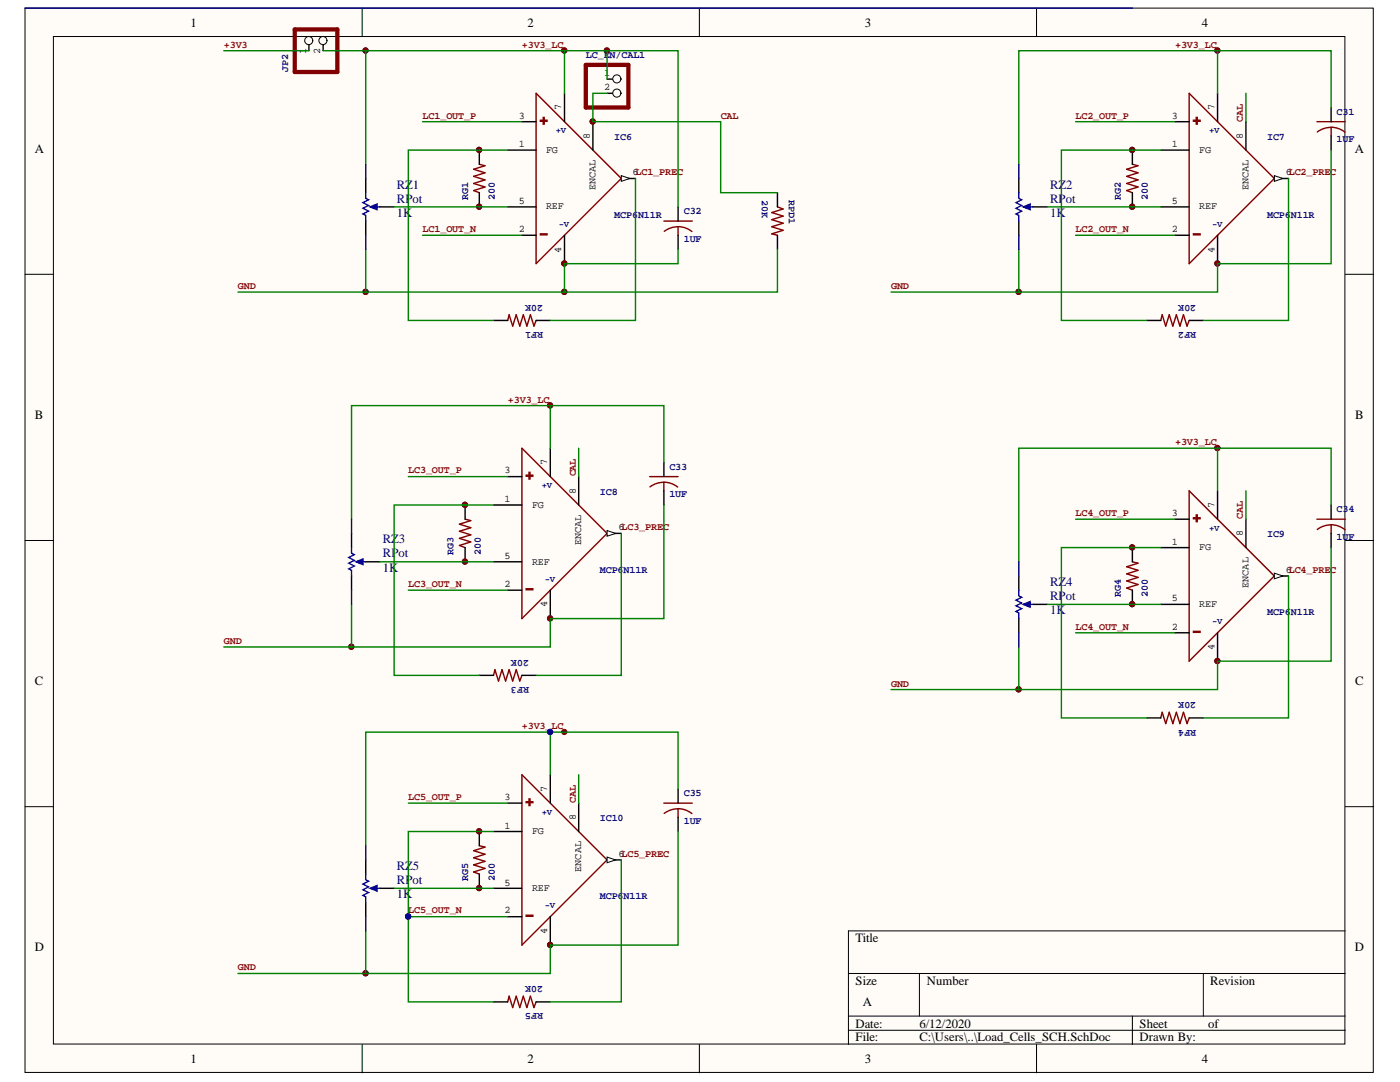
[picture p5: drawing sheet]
<svg xmlns="http://www.w3.org/2000/svg" width="279mm" height="216mm" viewBox="0 0 279 216" stroke-linecap="round" stroke-linejoin="round" font-family="sans-serif">
<defs><g id="words">
<g font-size="2.5">
<text x="38" y="5.3">1</text>
<text x="105.2" y="5.3">2</text>
<text x="172.6" y="5.3">3</text>
<text x="239.9" y="5.3">4</text>
<text x="6.9" y="30.4">A</text>
<text x="270.4" y="30.4">A</text>
<text x="6.9" y="83.6">B</text>
<text x="270.5" y="83.6">B</text>
<text x="6.9" y="136.7">C</text>
<text x="270.5" y="136.7">C</text>
<text x="6.9" y="189.8">D</text>
<text x="170.7" y="188">Title</text>
<text x="270.4" y="189.8">D</text>
<text x="170.7" y="196.6">Size</text>
<text x="184.9" y="196.6">Number</text>
<text x="241.5" y="196.6">Revision</text>
<text x="172.2" y="200.8">A</text>
<text x="170.7" y="205">Date:</text>
<text x="170.7" y="207.8">File:</text>
<text x="183.5" y="205">6/12/2020</text>
<text x="183.5" y="207.8">C:\Users\..\Load_Cells_SCH.SchDoc</text>
<text x="227.4" y="205">Sheet</text>
<text x="227.4" y="207.8">Drawn By:</text>
<text x="241.1" y="205">of</text>
<text x="38" y="212.1">1</text>
<text x="105.2" y="212.1">2</text>
<text x="172.6" y="212.1">3</text>
<text x="239.9" y="212.1">4</text>
</g>
<g font-size="2.5" fill="#000080">
<text x="79.2" y="37.6">RZ1</text>
<text x="79.2" y="40.4">RPot</text>
<text x="209.6" y="37.6">RZ2</text>
<text x="209.6" y="40.4">RPot</text>
<text x="79.2" y="43.3">1K</text>
<text x="209.6" y="43.3">1K</text>
<text x="76.4" y="108.4">RZ3</text>
<text x="76.4" y="111.2">RPot</text>
<text x="76.4" y="114.1">1K</text>
<text x="209.6" y="116.9">RZ4</text>
<text x="209.6" y="119.8">RPot</text>
<text x="209.6" y="122.6">1K</text>
<text x="79.2" y="173.6">RZ5</text>
<text x="79.2" y="179.2">1K</text>
<text x="79.2" y="176.4">RPot</text>
</g>
<g font-size="2" fill="#800000">
<text x="44.7" y="9.6">+3V3</text>
<text x="104.1" y="9.6">+3V3_LC</text>
<text x="234.5" y="9.6">+3V3_LC</text>
<text x="84.4" y="23.7">LC1_OUT_P</text>
<text x="143.8" y="23.7">CAL</text>
<text x="214.6" y="23.7">LC2_OUT_P</text>
<text x="248.1" y="24.3" transform="rotate(-90 248.1 24.3)">CAL</text>
<text x="84.4" y="46.4">LC1_OUT_N</text>
<text x="214.6" y="46.4">LC2_OUT_N</text>
<text x="47.5" y="57.7">GND</text>
<text x="177.8" y="57.7">GND</text>
<text x="101.4" y="80.4">+3V3_LC</text>
<text x="234.5" y="88.8">+3V3_LC</text>
<text x="81.5" y="94.5">LC3_OUT_P</text>
<text x="114.9" y="95.1" transform="rotate(-90 114.9 95.1)">CAL</text>
<text x="214.6" y="103">LC4_OUT_P</text>
<text x="248.1" y="103.6" transform="rotate(-90 248.1 103.6)">CAL</text>
<text x="81.5" y="117.1">LC3_OUT_N</text>
<text x="214.6" y="125.7">LC4_OUT_N</text>
<text x="44.7" y="128.5">GND</text>
<text x="177.8" y="137">GND</text>
<text x="104.1" y="145.5">+3V3_LC</text>
<text x="81.5" y="159.7">LC5_OUT_P</text>
<text x="114.9" y="160.3" transform="rotate(-90 114.9 160.3)">CAL</text>
<text x="81.5" y="182.3">LC5_OUT_N</text>
<text x="47.5" y="193.6">GND</text>
</g>
<g font-size="2">
<text x="61.1" y="10.7" transform="rotate(-90 61.1 10.7)">1</text>
<text x="63.9" y="10.7" transform="rotate(-90 63.9 10.7)">2</text>
<text x="120.6" y="15.2">1</text>
<text x="103.6" y="23.7">3</text>
<text x="112" y="22" transform="rotate(-90 112 22)">7</text>
<text x="120.6" y="18">2</text>
<text x="233.8" y="23.7">3</text>
<text x="242.4" y="22" transform="rotate(-90 242.4 22)">7</text>
<text x="103.6" y="29.3">1</text>
<text x="117.7" y="27.7" transform="rotate(-90 117.7 27.7)">8</text>
<text x="233.8" y="29.3">1</text>
<text x="248.1" y="27.7" transform="rotate(-90 248.1 27.7)">8</text>
<text x="109" y="30.4">FG</text>
<text x="126.2" y="35">6LC1_PREC</text>
<text x="239.3" y="30.4">FG</text>
<text x="256.6" y="35">6LC2_PREC</text>
<text x="103.6" y="40.7">5</text>
<text x="109" y="41.8">REF</text>
<text x="118.9" y="37.9" transform="rotate(-90 118.9 37.9)">ENCAL</text>
<text x="233.8" y="40.7">5</text>
<text x="239.3" y="41.8">REF</text>
<text x="249.2" y="37.9" transform="rotate(-90 249.2 37.9)">ENCAL</text>
<text x="103.6" y="46.4">2</text>
<text x="233.8" y="46.4">2</text>
<text x="112" y="50.4" transform="rotate(-90 112 50.4)">4</text>
<text x="242.4" y="50.4" transform="rotate(-90 242.4 50.4)">4</text>
<text x="100.7" y="94.5">3</text>
<text x="109.2" y="92.9" transform="rotate(-90 109.2 92.9)">7</text>
<text x="100.7" y="100.1">1</text>
<text x="106.2" y="101.3">FG</text>
<text x="114.9" y="98.5" transform="rotate(-90 114.9 98.5)">8</text>
<text x="242.4" y="101.3" transform="rotate(-90 242.4 101.3)">7</text>
<text x="123.4" y="105.8">6LC3_PREC</text>
<text x="233.8" y="103">3</text>
<text x="248.1" y="107" transform="rotate(-90 248.1 107)">8</text>
<text x="100.7" y="111.5">5</text>
<text x="106.2" y="112.7">REF</text>
<text x="116" y="108.8" transform="rotate(-90 116 108.8)">ENCAL</text>
<text x="233.8" y="108.7">1</text>
<text x="239.3" y="109.8">FG</text>
<text x="100.7" y="117.1">2</text>
<text x="249.2" y="117.2" transform="rotate(-90 249.2 117.2)">ENCAL</text>
<text x="256.6" y="114.4">6LC4_PREC</text>
<text x="109.2" y="121.2" transform="rotate(-90 109.2 121.2)">4</text>
<text x="233.8" y="125.7">2</text>
<text x="233.8" y="120">5</text>
<text x="239.3" y="121.1">REF</text>
<text x="242.4" y="129.7" transform="rotate(-90 242.4 129.7)">4</text>
<text x="100.7" y="159.7">3</text>
<text x="109.2" y="158" transform="rotate(-90 109.2 158)">7</text>
<text x="100.7" y="165.4">1</text>
<text x="106.2" y="166.5">FG</text>
<text x="114.9" y="163.7" transform="rotate(-90 114.9 163.7)">8</text>
<text x="116" y="173.9" transform="rotate(-90 116 173.9)">ENCAL</text>
<text x="123.4" y="171">6LC5_PREC</text>
<text x="100.7" y="176.7">5</text>
<text x="106.2" y="177.8">REF</text>
<text x="100.7" y="182.3">2</text>
<text x="109.2" y="186.4" transform="rotate(-90 109.2 186.4)">4</text>
</g>
<g font-size="2" fill="#000080">
<text x="116.9" y="11.7">LC_E</text>
<text x="121.7" y="11.7">N/CAL1</text>
<text x="57.5" y="14.4" transform="rotate(-90 57.5 14.4)">JP2</text>
<text x="266.8" y="23">C31</text>
<text x="122.6" y="27.9">IC6</text>
<text x="252.9" y="27.9">IC7</text>
<text x="266.8" y="28.3">1UF</text>
<text x="93.4" y="39.8" transform="rotate(-90 93.4 39.8)">RG1</text>
<text x="98.7" y="39.8" transform="rotate(-90 98.7 39.8)">200</text>
<text x="152" y="39.8" transform="rotate(90 152 39.8)">20K</text>
<text x="157.4" y="39.8" transform="rotate(90 157.4 39.8)">RPD1</text>
<text x="223.7" y="39.8" transform="rotate(-90 223.7 39.8)">RG2</text>
<text x="229.1" y="39.8" transform="rotate(-90 229.1 39.8)">200</text>
<text x="122.6" y="43.5">MCP6</text>
<text x="127.3" y="43.5">N11R</text>
<text x="136.5" y="42.8">C32</text>
<text x="252.9" y="43.5">MCP6</text>
<text x="257.6" y="43.5">N11R</text>
<text x="136.5" y="48.2">1UF</text>
<text x="108.4" y="60.9" transform="rotate(-180 108.4 60.9)">20K</text>
<text x="238.8" y="60.9" transform="rotate(-180 238.8 60.9)">20K</text>
<text x="108.4" y="66.2" transform="rotate(-180 108.4 66.2)">RF1</text>
<text x="238.8" y="66.2" transform="rotate(-180 238.8 66.2)">RF2</text>
<text x="133.6" y="93.8">C33</text>
<text x="119.7" y="98.8">IC8</text>
<text x="133.6" y="99.2">1UF</text>
<text x="252.9" y="107.2">IC9</text>
<text x="266.8" y="102.3">C34</text>
<text x="266.8" y="107.7">1UF</text>
<text x="90.5" y="110.7" transform="rotate(-90 90.5 110.7)">RG3</text>
<text x="95.9" y="110.7" transform="rotate(-90 95.9 110.7)">200</text>
<text x="119.7" y="114.4">MCP6</text>
<text x="124.5" y="114.4">N11R</text>
<text x="223.7" y="119.2" transform="rotate(-90 223.7 119.2)">RG4</text>
<text x="229.1" y="119.2" transform="rotate(-90 229.1 119.2)">200</text>
<text x="252.9" y="122.8">MCP6</text>
<text x="257.6" y="122.8">N11R</text>
<text x="105.6" y="131.7" transform="rotate(-180 105.6 131.7)">20K</text>
<text x="105.6" y="137" transform="rotate(-180 105.6 137)">RF3</text>
<text x="238.8" y="140.2" transform="rotate(-180 238.8 140.2)">20K</text>
<text x="238.8" y="145.6" transform="rotate(-180 238.8 145.6)">RF4</text>
<text x="136.5" y="158.9">C35</text>
<text x="119.7" y="163.9">IC10</text>
<text x="136.5" y="164.3">1UF</text>
<text x="93.4" y="175.8" transform="rotate(-90 93.4 175.8)">RG5</text>
<text x="98.7" y="175.8" transform="rotate(-90 98.7 175.8)">200</text>
<text x="119.7" y="179.5">MCP6</text>
<text x="124.5" y="179.5">N11R</text>
<text x="108.4" y="196.8" transform="rotate(-180 108.4 196.8)">20K</text>
<text x="108.4" y="202.2" transform="rotate(-180 108.4 202.2)">RF5</text>
</g>
<g font-size="1.8" fill="#000080">
<text x="110.9" y="26.6">+V</text>
<text x="241.3" y="26.6">+V</text>
<text x="111.5" y="45.3">-V</text>
<text x="241.9" y="45.3">-V</text>
<text x="108.1" y="97.4">+V</text>
<text x="241.3" y="105.9">+V</text>
<text x="108.7" y="116.1">-V</text>
<text x="241.9" y="124.6">-V</text>
<text x="108.1" y="162.6">+V</text>
<text x="108.7" y="181.3">-V</text>
</g>
</g></defs>
<g fill="#fffcf8" stroke="#000" stroke-width=".2">
<path d="M5 1.6h269.1v212.4h-269.1z"/>
<path d="M10.7 7.3h257.7v201h-257.7z"/>
</g>
<g fill="none" stroke="#000" stroke-width=".2">
<path d="M72.3 1.6v5.7M139.6 1.6v5.7M206.9 1.6v5.7M5 54.7h5.7M268.5 54.7h5.7M5 107.8h5.7M268.5 107.8h5.7M5 161h5.7M268.5 161h5.7M169.3 194.2h99.2M183.5 194.2v8.5M240.2 194.2v8.5"/>
<path d="M268.5 185.7h-99.2v22.7M72.3 208.4v5.7M139.6 208.4v5.7M169.3 202.7h99.2M169.3 205.6h99.2M206.9 208.4v5.7M226 202.7v5.7"/>
</g>
<g fill="#000080" stroke="#000080" stroke-width=".2">
<circle cx="70.1" cy="129.1" r=".52"/>
<circle cx="72.9" cy="194.2" r=".52"/>
<circle cx="72.9" cy="58.2" r=".52"/>
<circle cx="72.9" cy="10.1" r=".52"/>
<circle cx="92.8" cy="112.1" r=".52"/>
<circle cx="92.8" cy="100.7" r=".52"/>
<circle cx="95.6" cy="177.2" r=".52"/>
<circle cx="95.6" cy="165.9" r=".52"/>
<circle cx="95.6" cy="41.2" r=".52"/>
<circle cx="95.6" cy="29.9" r=".52"/>
<circle cx="109.8" cy="188.5" r=".52"/>
<circle cx="109.8" cy="123.4" r=".52"/>
<circle cx="109.8" cy="80.9" r=".52"/>
<circle cx="112.6" cy="58.2" r=".52"/>
<circle cx="112.6" cy="52.6" r=".52"/>
<circle cx="112.6" cy="10.1" r=".52"/>
<circle cx="118.3" cy="24.2" r=".52"/>
<circle cx="121.1" cy="10.1" r=".52"/>
<circle cx="203.3" cy="137.6" r=".52"/>
<circle cx="203.3" cy="58.2" r=".52"/>
<circle cx="225.9" cy="120.6" r=".52"/>
<circle cx="225.9" cy="109.2" r=".52"/>
<circle cx="225.9" cy="41.2" r=".52"/>
<circle cx="225.9" cy="29.9" r=".52"/>
<circle cx="242.9" cy="131.9" r=".52"/>
<circle cx="242.9" cy="89.4" r=".52"/>
<circle cx="242.9" cy="52.6" r=".52"/>
<circle cx="242.9" cy="10.1" r=".52"/>
</g>
<path d="M107 18.6l17 17-17 17z" fill="none" stroke="#800000" stroke-width=".28"/>
<g fill="#800000" stroke="#800000" stroke-width=".28">
<path d="M108.4 23.4h.2v1.4h-.2z"/>
<path d="M107.8 24h1.4v.2h-1.4z"/>
<path d="M107.8 46.7h1.4v.2h-1.4z"/>
</g>
<path d="M112.7 18.6v5.7M104.2 24.3h2.8M124 35.6h2.8M104.2 46.9h2.8M112.7 46.9v5.7" fill="none" stroke="#000" stroke-width=".28"/>
<path d="M124 35l1.7 .6-1.7 .6z" fill="#fffcf8"/>
<path d="M124 35l1.7 .6-1.7 .6z" fill="none" stroke="#000" stroke-width=".2"/>
<path d="M61.7 7.3v2.8M95.7 29.9v2.9M95.7 38.4v2.9M101.3 29.9h5.7M118.3 24.3v5.6M101.3 41.3h5.7M135.3 41.3v2.8M135.3 46.9v2.9M98.5 63.9h2.8M107 63.9h2.8" fill="none" stroke="#000" stroke-width=".28"/>
<path d="M95.7 32.8l1.1 .3-2.3 .7 2.3 .7-2.3 .7 2.3 .7-2.3 .7 2.3 .7-2.3 .7 1.2 .4M132.5 44.1h5.7M132.6 46.2l1.3-.7 1.4-.3v1.7M135.3 45.2l1.5 .3 1.3 .7M101.3 63.9l.3-1.1 .7 2.3 .7-2.3 .7 2.3 .7-2.3 .7 2.3 .8-2.3 .7 2.3 .4-1.2" fill="none" stroke="#800000" stroke-width=".28"/>
<path d="M58.8 5.9h8.5v8.5h-8.5z" fill="none" stroke="#800000" stroke-width=".85"/>
<circle cx="61.6" cy="8.1" r=".81" fill="#fffcf8" stroke="#000" stroke-width=".2"/>
<path d="M64.5 7.3v2.8" fill="none" stroke="#000" stroke-width=".28"/>
<circle cx="64.4" cy="8.1" r=".81" fill="#fffcf8" stroke="#000" stroke-width=".2"/>
<path d="M155.2 41.3l1.1 .4-2.3 .7 2.3 .7-2.3 .7 2.3 .7-2.3 .7 2.3 .8-2.3 .7 1.2 .2" fill="none" stroke="#800000" stroke-width=".28"/>
<path d="M121.2 15.8h2.8M155.2 38.4v2.9M155.2 46.9v2.9" fill="none" stroke="#000" stroke-width=".28"/>
<path d="M116.9 13h8.5v8.5h-8.5z" fill="none" stroke="#800000" stroke-width=".85"/>
<circle cx="123.1" cy="15.7" r=".81" fill="#fffcf8" stroke="#000" stroke-width=".2"/>
<path d="M121.2 18.6h2.8" fill="none" stroke="#000" stroke-width=".28"/>
<circle cx="123.1" cy="18.6" r=".81" fill="#fffcf8" stroke="#000" stroke-width=".2"/>
<g fill="#800000" stroke="#800000" stroke-width=".2">
<circle cx="72.9" cy="58.2" r=".52"/>
<circle cx="112.6" cy="52.6" r=".52"/>
<circle cx="112.6" cy="58.2" r=".52"/>
<circle cx="112.6" cy="10.1" r=".52"/>
<circle cx="121.1" cy="10.1" r=".52"/>
<circle cx="72.9" cy="10.1" r=".52"/>
<circle cx="95.6" cy="29.9" r=".52"/>
<circle cx="95.6" cy="41.2" r=".52"/>
<circle cx="118.3" cy="24.2" r=".52"/>
</g>
<path d="M237.3 18.6l17 17-17 17z" fill="none" stroke="#800000" stroke-width=".28"/>
<g fill="#800000" stroke="#800000" stroke-width=".28">
<path d="M238.7 23.4h.2v1.4h-.2z"/>
<path d="M238.2 24h1.3v.2h-1.3z"/>
<path d="M238.2 46.7h1.3v.2h-1.3z"/>
</g>
<path d="M243 18.6v5.7M234.5 24.3h2.8M254.3 35.6h2.9M234.5 46.9h2.8M243 46.9v5.7" fill="none" stroke="#000" stroke-width=".28"/>
<path d="M254.3 35l1.7 .6-1.7 .6z" fill="#fffcf8"/>
<path d="M254.3 35l1.7 .6-1.7 .6z" fill="none" stroke="#000" stroke-width=".2"/>
<g fill="none" stroke="#000" stroke-width=".28">
<path d="M226 29.9v2.9M226 38.4v2.9M231.7 29.9h5.6M248.7 24.3v5.6M265.7 21.5v2.8M265.7 27.1v2.8M231.7 41.3h5.6M228.8 63.9h2.9M237.3 63.9h2.9M243 97.9v5.7M234.5 103.6h2.8M254.3 114.9h2.9"/>
<path d="M234.5 126.3h2.8M243 126.3v5.6"/>
</g>
<path d="M226 32.8l1.1 .3-2.2 .7 2.2 .7-2.2 .7 2.2 .7-2.2 .7 2.2 .7-2.2 .7 1.1 .4M262.8 24.3h5.7M265.7 25.4l1.4 .2 1.3 .8M265.7 25.4l-1.5 .2-1.3 .7M265.7 25.4v1.7M231.7 63.9l.2-1.1 .7 2.3 .8-2.3 .7 2.3 .7-2.3 .7 2.3 .7-2.3 .7 2.3 .4-1.2M237.3 97.9l17 17-17 17z" fill="none" stroke="#800000" stroke-width=".28"/>
<g fill="#800000" stroke="#800000" stroke-width=".28">
<path d="M238.7 102.8h.2v1.3h-.2z"/>
<path d="M238.2 103.3h1.3v.2h-1.3z"/>
<path d="M238.2 126h1.3v.2h-1.3z"/>
</g>
<path d="M254.3 114.4l1.7 .5-1.7 .6z" fill="#fffcf8"/>
<path d="M254.3 114.4l1.7 .5-1.7 .6z" fill="none" stroke="#000" stroke-width=".2"/>
<g fill="none" stroke="#000" stroke-width=".28">
<path d="M101.3 95.1h2.9M109.8 89.4v5.7M101.3 117.8h2.9M109.8 117.8v5.6M121.2 106.4h2.8M226 109.3v2.8M226 117.8v2.8M231.7 109.3h5.6M248.7 103.6v5.7M265.7 100.8v2.8M265.7 106.4v2.9M231.7 120.6h5.6"/>
<path d="M228.8 143.3h2.9M237.3 143.3h2.9"/>
</g>
<path d="M104.2 89.4l17 17-17 17zM226 112.1l1.1 .3-2.2 .7 2.2 .7-2.2 .7 2.2 .7-2.2 .7 2.2 .7-2.2 .7 1.1 .5M262.8 103.6h5.7M265.7 104.7l1.4 .3 1.3 .7M265.7 104.7l-1.5 .3-1.3 .7M265.7 104.7v1.7M231.7 143.3l.2-1.2 .7 2.3 .8-2.3 .7 2.3 .7-2.3 .7 2.3 .7-2.3 .7 2.3 .4-1.1" fill="none" stroke="#800000" stroke-width=".28"/>
<g fill="#800000" stroke="#800000" stroke-width=".2">
<circle cx="203.3" cy="58.2" r=".52"/>
<circle cx="242.9" cy="52.6" r=".52"/>
<circle cx="203.3" cy="137.6" r=".52"/>
<circle cx="242.9" cy="131.9" r=".52"/>
<circle cx="242.9" cy="10.1" r=".52"/>
<circle cx="242.9" cy="89.4" r=".52"/>
<circle cx="225.9" cy="29.9" r=".52"/>
<circle cx="225.9" cy="41.2" r=".52"/>
<circle cx="225.9" cy="109.2" r=".52"/>
<circle cx="225.9" cy="120.6" r=".52"/>
</g>
<g fill="#800000" stroke="#800000" stroke-width=".28">
<path d="M105.6 94.3h.2v1.3h-.2z"/>
<path d="M105 94.8h1.3v.2h-1.3z"/>
<path d="M105 117.5h1.3v.2h-1.3z"/>
</g>
<path d="M121.2 105.9l1.7 .5-1.7 .6z" fill="#fffcf8"/>
<path d="M121.2 105.9l1.7 .5-1.7 .6z" fill="none" stroke="#000" stroke-width=".2"/>
<g fill="none" stroke="#000" stroke-width=".28">
<path d="M115.5 95.1v5.7M132.5 92.3v2.8M132.5 97.9v2.9M92.8 100.8v2.8M92.8 109.3v2.8M98.5 100.8h5.7M98.5 112.1h5.7M95.7 134.8h2.8M104.2 134.8h2.8M109.8 154.6v5.7M101.3 160.3h2.9M121.2 171.6h2.8"/>
<path d="M101.3 182.9h2.9M109.8 182.9v5.7"/>
</g>
<path d="M129.7 95.1h5.6M129.7 97.2l1.3-.7 1.5-.3v1.7M132.5 96.2l1.5 .3 1.3 .7M92.8 103.6l1.2 .3-2.3 .7 2.3 .7-2.3 .7 2.3 .7-2.3 .7 2.3 .7-2.3 .7 1.1 .5M98.5 134.8l.3-1.2 .7 2.3 .7-2.3 .7 2.3 .7-2.3 .7 2.3 .7-2.3 .7 2.3 .5-1.1M104.2 154.6l17 17-17 17z" fill="none" stroke="#800000" stroke-width=".28"/>
<g fill="#800000" stroke="#800000" stroke-width=".2">
<circle cx="70.1" cy="129.1" r=".52"/>
<circle cx="109.8" cy="123.4" r=".52"/>
<circle cx="109.8" cy="80.9" r=".52"/>
<circle cx="92.8" cy="100.7" r=".52"/>
<circle cx="92.8" cy="112.1" r=".52"/>
</g>
<g fill="#800000" stroke="#800000" stroke-width=".28">
<path d="M105.6 159.4h.2v1.3h-.2z"/>
<path d="M105 160h1.3v.2h-1.3z"/>
<path d="M105 182.6h1.3v.2h-1.3z"/>
</g>
<path d="M121.2 171l1.7 .6-1.7 .6z" fill="#fffcf8"/>
<path d="M121.2 171l1.7 .6-1.7 .6z" fill="none" stroke="#000" stroke-width=".2"/>
<path d="M73 35.6v2.8M73 44.1v2.8M135.3 157.4v2.9M95.7 165.9v2.9M95.7 174.4v2.9M98.5 165.9h5.7M98.5 177.3h5.7M115.5 160.3v5.6M135.3 163.1v2.8M98.5 199.9h2.8M107 199.9h2.8" fill="none" stroke="#000" stroke-width=".28"/>
<path d="M95.7 168.8l1.1 .2-2.3 .7 2.3 .8-2.3 .7 2.3 .7-2.3 .7 2.3 .7-2.3 .7 1.2 .4M132.5 160.3h5.7M132.6 162.3l1.3-.7 1.4-.2v1.7M135.3 161.4l1.5 .2 1.3 .7M101.3 199.9l.3-1.1 .7 2.2 .7-2.2 .7 2.2 .7-2.2 .7 2.2 .8-2.2 .7 2.2 .4-1.1" fill="none" stroke="#800000" stroke-width=".28"/>
<g fill="#800000" stroke="#800000" stroke-width=".2">
<circle cx="72.9" cy="194.2" r=".52"/>
<circle cx="109.8" cy="188.5" r=".52"/>
<circle cx="112.6" cy="146" r=".52"/>
<circle cx="95.6" cy="165.9" r=".52"/>
<circle cx="95.6" cy="177.2" r=".52"/>
</g>
<circle cx="81.4" cy="182.9" r=".52" fill="#000080" stroke="#000080" stroke-width=".2"/>
<path d="M74.4 41.3h1.4" fill="none" stroke="#00f" stroke-width=".28"/>
<path d="M73.8 41.3l1.5-.6v1.1z" fill="#00f"/>
<path d="M73 38.4v1.2l.6 .3-1.2 .5 1.2 .6-1.2 .6 1.2 .5-1.2 .6 .6 .3v1.1M73.8 41.3l1.5-.6v1.1zM204.7 41.3h1.5" fill="none" stroke="#00f" stroke-width=".28"/>
<path d="M203.3 35.6v2.8M75.8 41.3h2.9M203.3 44.1v2.8" fill="none" stroke="#000" stroke-width=".28"/>
<path d="M204.2 41.3l1.4-.6v1.1z" fill="#00f"/>
<path d="M203.3 38.4v1.2l.6 .3-1.1 .5 1.1 .6-1.1 .6 1.1 .5-1.1 .6 .5 .3v1.1M204.2 41.3l1.4-.6v1.1zM71.6 112.1h1.4" fill="none" stroke="#00f" stroke-width=".28"/>
<path d="M206.2 41.3h2.8M70.2 106.4v2.9M70.2 114.9v2.9" fill="none" stroke="#000" stroke-width=".28"/>
<path d="M71 112.1l1.4-.6v1.2z" fill="#00f"/>
<path d="M70.2 109.3v1.1l.5 .3-1.1 .5 1.1 .6-1.1 .6 1.1 .5-1.1 .6 .6 .3v1.1M71 112.1l1.4-.6v1.2zM204.7 120.6h1.5" fill="none" stroke="#00f" stroke-width=".28"/>
<path d="M73 112.1h2.8M203.3 114.9v2.9M203.3 123.4v2.9" fill="none" stroke="#000" stroke-width=".28"/>
<path d="M204.2 120.6l1.4-.6v1.2z" fill="#00f"/>
<path d="M203.3 117.8v1.1l.6 .3-1.1 .5 1.1 .6-1.1 .6 1.1 .5-1.1 .6 .5 .3v1.1M204.2 120.6l1.4-.6v1.2zM74.4 177.3h1.4" fill="none" stroke="#00f" stroke-width=".28"/>
<path d="M206.2 120.6h2.8M73 171.6v2.8M73 180.1v2.8" fill="none" stroke="#000" stroke-width=".28"/>
<path d="M73.8 177.3l1.5-.6v1.1z" fill="#00f"/>
<path d="M73 174.4v1.2l.6 .2-1.2 .6 1.2 .6-1.2 .5 1.2 .6-1.2 .6 .6 .3v1.1M73.8 177.3l1.5-.6v1.1z" fill="none" stroke="#00f" stroke-width=".28"/>
<path d="M75.8 177.3h2.9" fill="none" stroke="#000" stroke-width=".28"/>
<g fill="none" stroke="#008000" stroke-width=".28">
<path d="M44.7 10.1h17M64.5 10.1h56.7M73 10.1v22.7M112.7 10.1v8.5M121.2 18.6h-2.9v5.7h25.5v14.1h11.4M121.2 10.1h14.1v31.2M121.2 10.1v5.7M243 10.1h-39.7v22.7M243 10.1h22.7v11.4M243 10.1v8.5M248.7 18.6v5.7M84.3 24.3h19.9"/>
<path d="M101.3 29.9h-19.8v34h17M126.8 35.6v28.3h-17M214.7 24.3h19.8M231.7 29.9h-19.9v34h17M257.2 35.6v28.3h-17M265.7 29.9v22.7h-22.7v5.7h-39.7M47.5 58.3h65.2M73 49.8v8.5M78.7 41.3h22.6M84.3 46.9h19.9M135.3 49.8v2.8h-22.6v5.7M155.2 49.8v8.5h-42.5"/>
<path d="M177.8 58.3h25.5M203.3 49.8v8.5M209 41.3h22.7M214.7 46.9h19.8M81.5 95.1h19.8M109.8 80.9h-39.6v22.7M109.8 80.9h22.7v11.4M109.8 80.9v8.5M115.5 89.4v5.7M243 89.4h-39.7v22.7M243 89.4h22.7v11.4M243 89.4v8.5"/>
<path d="M248.7 97.9v5.7M75.8 112.1h22.7M81.5 117.8h19.8M98.5 100.8h-19.8v34h17M124 106.4v28.4h-17M132.5 100.8v22.6h-22.7v5.7h-39.6M214.7 103.6h19.8M231.7 109.3h-19.9v34h17M257.2 114.9v28.4h-17M265.7 109.3v22.6h-22.7v5.7h-39.7M44.7 129.1h25.5M70.2 120.6v8.5"/>
<path d="M177.8 137.6h25.5M203.3 129.1v8.5M209 120.6h22.7M214.7 126.3h19.8M109.8 146.1v8.5M115.5 154.6v5.7M135.3 157.4v-11.3h-62.3v22.7M78.7 177.3h19.8M81.5 160.3h19.8M98.5 165.9h-17v34h17M124 171.6v28.3h-14.2M135.3 165.9v22.7h-25.5v5.6h-36.8"/>
<path d="M47.5 194.2h25.5M73 185.7v8.5M81.5 182.9h19.8"/>
</g>
<g fill="#000080" stroke="#000080" stroke-width=".2">
<circle cx="81.4" cy="182.9" r=".52"/>
<circle cx="109.8" cy="146" r=".52"/>
</g>
<path d="M5 1.6h221M73 32.8v2.8M203.3 32.8v2.8M73 46.9v2.9M203.3 46.9v2.9M70.2 103.6v2.8M70.2 117.8v2.8M203.3 112.1v2.8M203.3 126.3v2.8M73 168.8v2.8M73 182.9v2.8" fill="none" stroke="#000080" stroke-width=".28"/>
<use href="#words"/>
</svg>
